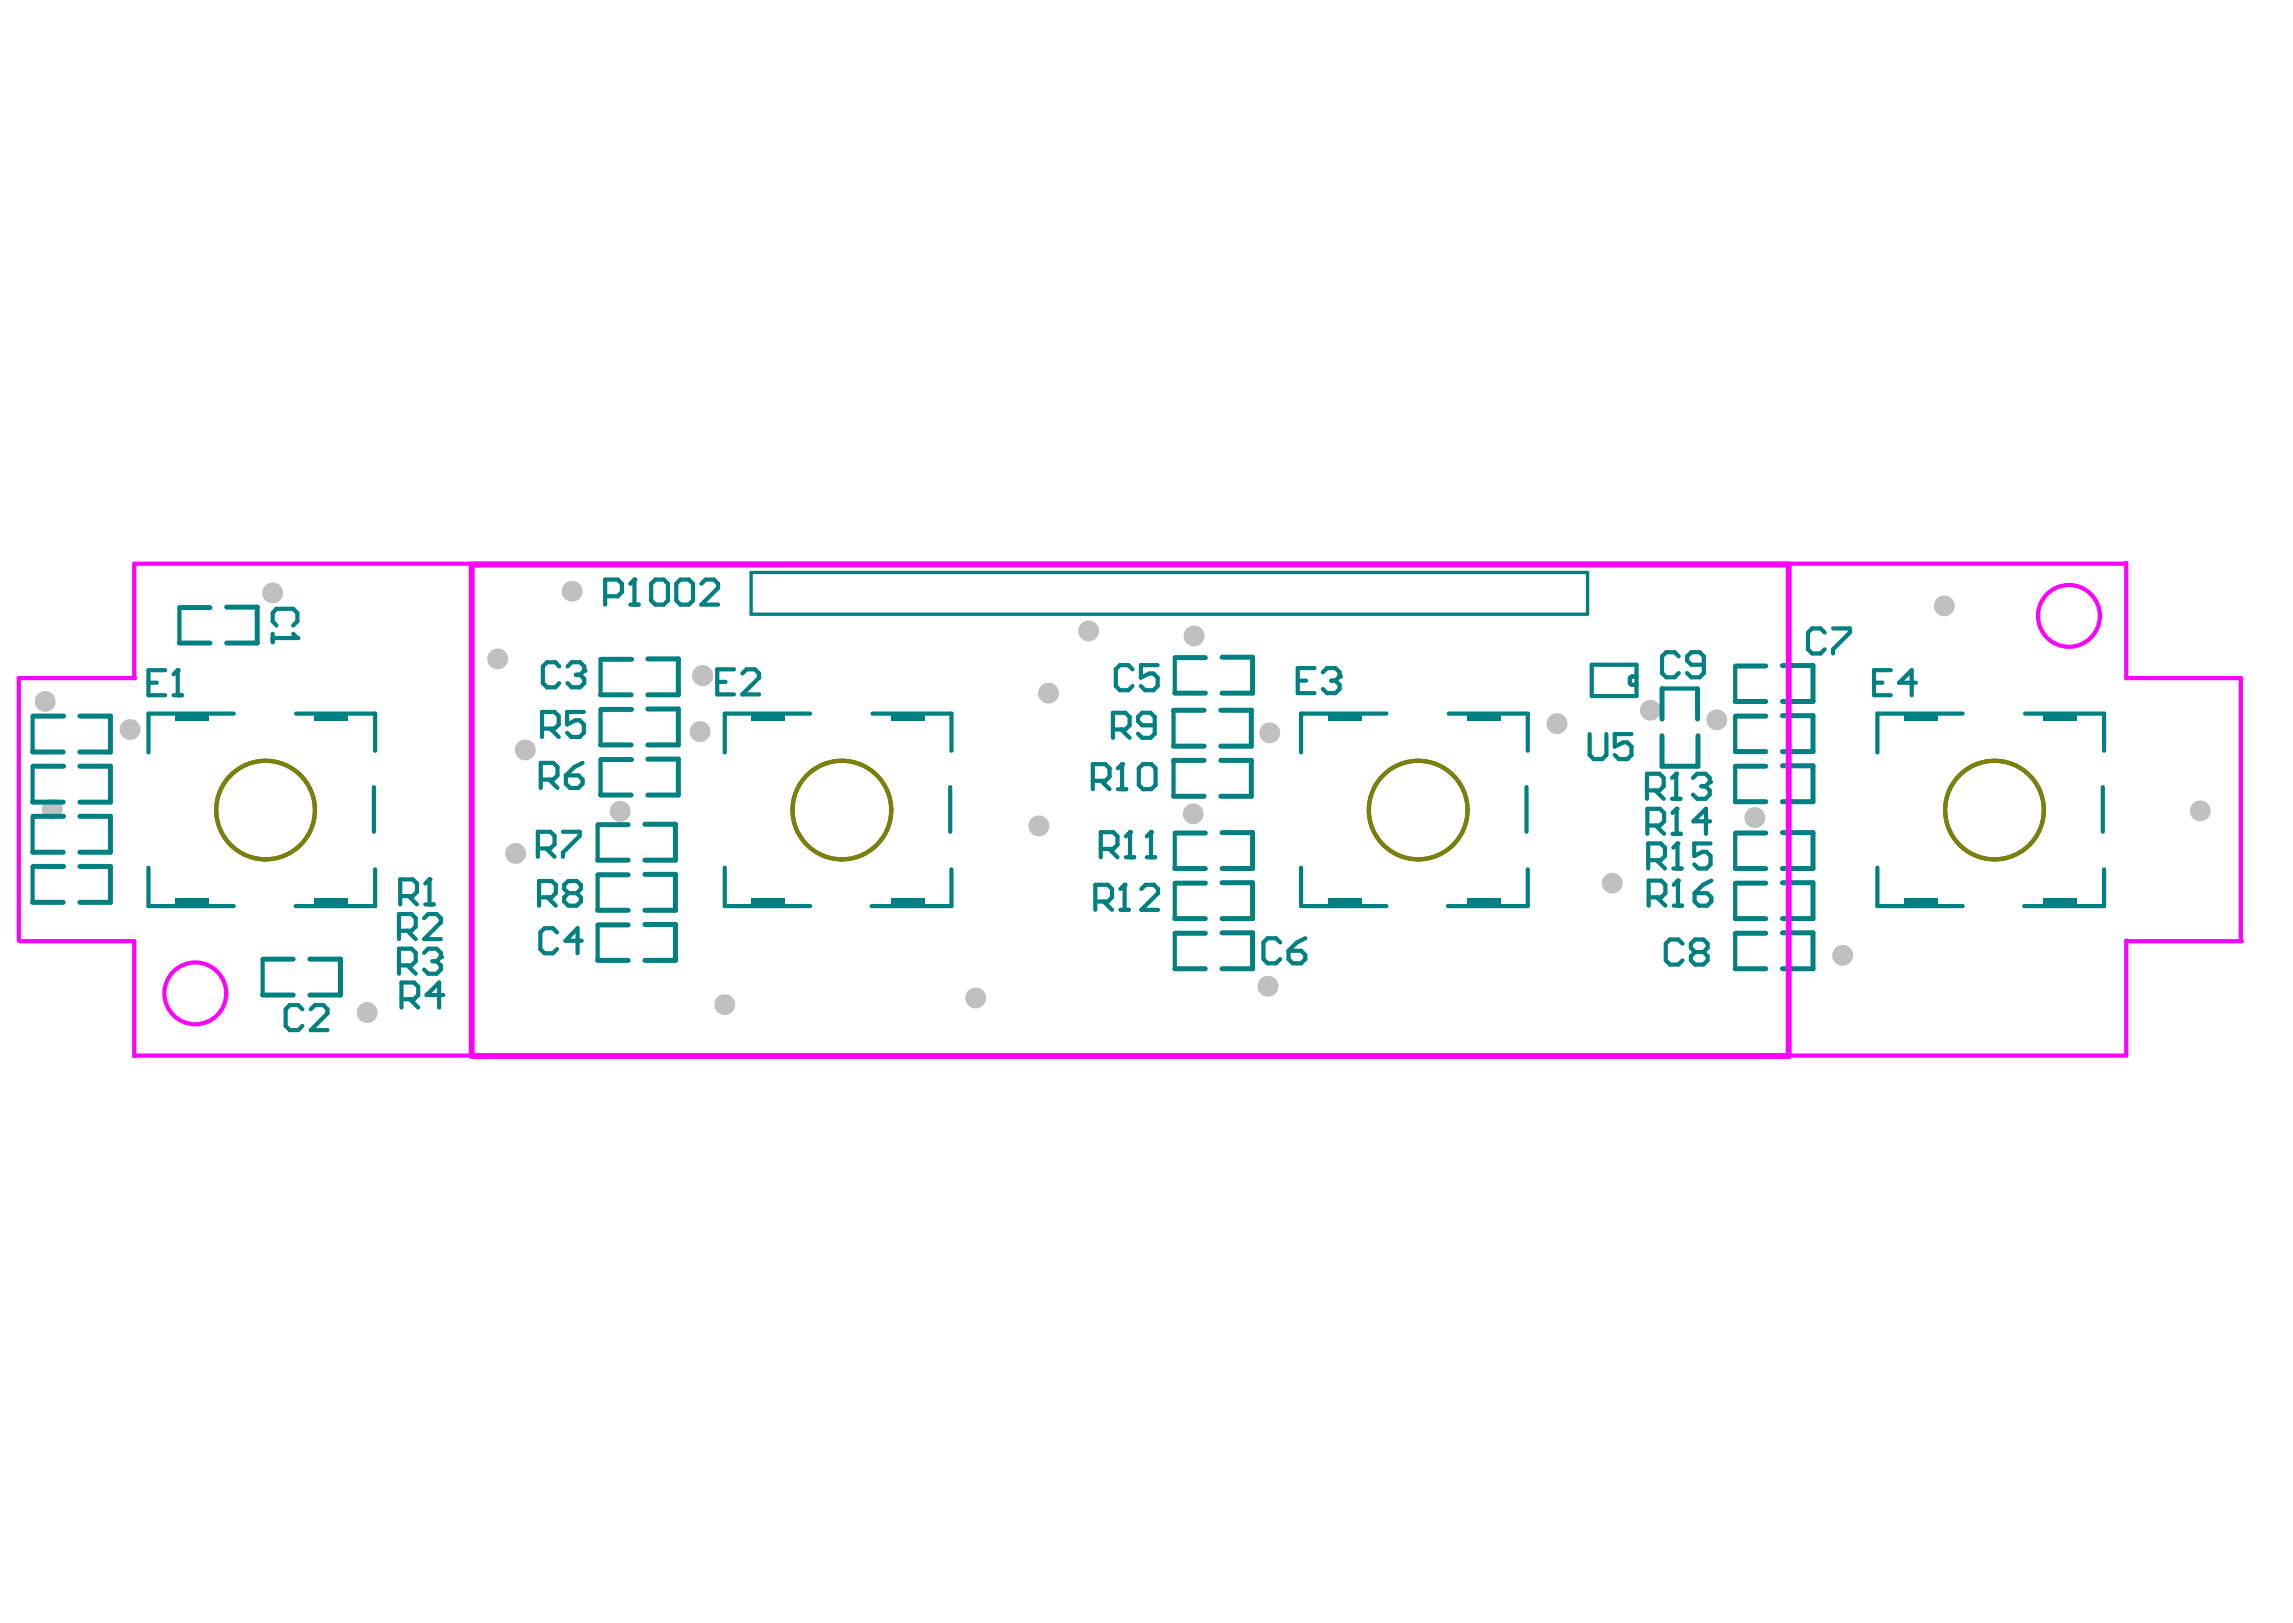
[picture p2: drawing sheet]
<svg xmlns="http://www.w3.org/2000/svg" width="840mm" height="594mm" viewBox="0 0 840 594" stroke-linecap="round" stroke-linejoin="round" font-family="sans-serif">
<path d="M820.5 248.2h-41.9v-42.2l-.2 .3h-729.2v41.9h-42.3v96M778.6 344.4v42l-729.4 .1v-42h-42M778.6 344.5h42.2" fill="none" stroke="#f0f" stroke-width="1.5"/>
<circle cx="49.2" cy="248.2" r=".77" fill="#f0f"/>
<g fill="none" stroke="#f0f" stroke-width="1.5">
<path d="M820.5 248.2v96l.3 .3"/>
<circle cx="757.6" cy="225.4" r="11.3"/>
<circle cx="71.5" cy="363.6" r="11.3"/>
</g>
<g fill="#c0c0c0">
<circle cx="209.5" cy="216.4" r="3.8"/>
<circle cx="398.6" cy="230.9" r="3.8"/>
<circle cx="604.3" cy="260" r="3.8"/>
<circle cx="188.8" cy="312.4" r="3.8"/>
<circle cx="134.5" cy="370.6" r="3.8"/>
<circle cx="99.8" cy="217" r="3.8"/>
<circle cx="16.5" cy="256.8" r="3.8"/>
<circle cx="47.6" cy="267" r="3.8"/>
<circle cx="182.2" cy="241.2" r="3.8"/>
<circle cx="192.3" cy="274.5" r="3.8"/>
<circle cx="257.3" cy="247.3" r="3.8"/>
<circle cx="256.4" cy="267.8" r="3.8"/>
<circle cx="265.4" cy="367.7" r="3.8"/>
<circle cx="357.3" cy="365.3" r="3.8"/>
<circle cx="380.4" cy="302.3" r="3.8"/>
<circle cx="383.9" cy="253.7" r="3.8"/>
<circle cx="464.9" cy="268.2" r="3.8"/>
<circle cx="437.2" cy="232.8" r="3.8"/>
<circle cx="464.3" cy="361" r="3.8"/>
<circle cx="590.3" cy="323.3" r="3.8"/>
<circle cx="711.9" cy="221.8" r="3.8"/>
<circle cx="805.7" cy="296.8" r="3.8"/>
<circle cx="674.7" cy="349.7" r="3.8"/>
<circle cx="570.1" cy="264.9" r="3.8"/>
<circle cx="628.6" cy="263.5" r="3.8"/>
<circle cx="642.6" cy="299.3" r="3.8"/>
<circle cx="436.9" cy="297.9" r="3.8"/>
<circle cx="227.1" cy="297" r="3.8"/>
<circle cx="19.1" cy="296.2" r="3.8"/>
</g>
<g fill="none" stroke="#008080" stroke-width="1.8">
<path d="M65.7 235.4h11.2M65.8 222.4h11.1M83 222.2h11.2v13.2h-11.2M219.9 254.3h11.2M220.1 259.7h11.1M220.1 241.3h11.1M237.2 241.2h11.2v13.1h-11.2M237.2 259.5h11.2v13.2h-11.2M429.7 260h11.2M430.2 253.7h11.1M430.3 240.7h11M447 260h11.2v13.1h-11.2"/>
<path d="M447.5 240.6h11.1v13.1h-11.1M608.6 252v11.2M621.6 252.2v11M635.4 256.8h11.1M635.5 243.8h11M652.7 243.6h11.2v13.2h-11.2M11.9 275.3h11.2M12.1 262.1h11.2M29.2 262.1h11.2v13.2h-11.2M219.9 272.7h11.2M220.1 278h11.1M237.2 277.9h11.2v13.1h-11.2"/>
<path d="M429.7 278.3h11.2M429.7 273.1h11.2M447 278.3h11.2v13.2h-11.2M608.6 269.3v11.2h13.1v-11.2M635.4 275.1h11.1M635.5 262.1h11M652.7 262h11.2v13.1h-11.2M11.9 293.6h11.2M12.1 298.8h11.2M12.1 280.5h11.2M29.2 280.5h11.2v13.1h-11.2M29.2 298.8h11.2v13.1h-11.2"/>
<path d="M219.9 291h11.2M429.7 291.5h11.2M635.4 293.5h11.1M635.5 280.5h11M652.7 280.3h11.2v13.2h-11.2M11.9 311.9h11.2M12.1 317.1h11.2M29.2 317.1h11.2v13.2h-11.2M218.8 314.9h11.2M219 301.9h11M236.1 301.7h11.2v13.2h-11.2M430.2 317.9h11.1"/>
<path d="M430.3 304.9h11M447.5 304.8h11.1v13.1h-11.1M635.4 317.9h11.1M635.5 304.9h11M652.7 304.8h11.2v13.1h-11.2M11.9 330.3h11.2M218.8 333.2h11.2M219 338.5h11M219 320.2h11M236.1 338.4h11.2v13.1h-11.2M236.1 320.1h11.2v13.1h-11.2M430.2 336.3h11.1"/>
<path d="M430.3 323.3h11M447.5 323.1h11.1v13.2h-11.1M635.4 336.3h11.1M635.5 323.3h11M652.7 323.1h11.2v13.2h-11.2M96.3 351.1h11M113.5 351.1h11.2v13.1h-11.2M218.8 351.5h11.2M430.2 354.6h11.1M430.3 341.6h11M447.5 341.4h11.1v13.2h-11.1M635.4 354.6h11.1"/>
<path d="M635.5 341.6h11M652.7 341.4h11.2v13.2h-11.2M96.2 364.2h11.1"/>
</g>
<g fill="none" stroke="#008080" stroke-width="1.5">
<path d="M65.7 222.4v13M219.9 241.3v13M219.9 259.7v13M430.2 240.7v13M582.8 243.3h16.4v11.5h-16.4zM599.2 247.6h-1.8l-.6 .6v1.8l.6 .7h1.8M608.6 252h13M635.4 243.8v13M11.9 262.3v13M85.6 261.2h-31.2v14.2M108.4 261.2h29v13.6M219.9 278v13"/>
<path d="M296.6 261.2h-31.2v14.2M319.4 261.2h29v13.6M429.7 260.1v13M429.7 278.5v13M507.7 261.2h-31.3v14.2M530.5 261.2h28.9v13.6M635.4 262.1v13M718.7 261.2h-31.3v14.2M741.5 261.2h28.9v13.6M11.9 280.6v13M11.9 299v12.9M136.9 288.1v16.4"/>
<path d="M347.9 288.1v16.4M559 288.1v16.4M635.4 280.5v13M770 288.1v16.4M11.9 317.3v13M54.4 317.6v14.1h31.2M137.4 318.2v13.5h-29.1M218.8 301.9v13M265.4 317.6v14.1h31.2M348.4 318.2v13.5h-29.3M430.2 304.9v13M476.4 317.6v14.1h31.3"/>
<path d="M559.4 318.2v13.5h-29.2M635.4 304.9v13M687.4 317.6v14.1h31.3M770.4 318.2v13.5h-29.2M218.8 320.2v13M218.8 338.5v13M430.2 323.3v13M635.4 323.3v13M96.2 351.1v13.1M430.2 341.6v13M635.4 341.6v13"/>
</g>
<path d="M275 209.5h306.3v15.3h-306.3z" fill="none" stroke="#008080" stroke-width="1.2"/>
<g fill="#008080">
<path d="M64.3 328.9h12.1v2.8h-12.1z" fill-rule="evenodd"/>
<path d="M115.3 328.9h12.1v2.8h-12.1z" fill-rule="evenodd"/>
<path d="M275.3 328.9h12.1v2.8h-12.1z" fill-rule="evenodd"/>
<path d="M697.4 328.9h12.1v2.8h-12.1z" fill-rule="evenodd"/>
<path d="M748.4 328.9h12.1v2.8h-12.1z" fill-rule="evenodd"/>
<path d="M326.3 328.9h12.1v2.8h-12.1z" fill-rule="evenodd"/>
<path d="M486.4 328.9h12.1v2.8h-12.1z" fill-rule="evenodd"/>
<path d="M537.4 328.9h12.1v2.8h-12.1z" fill-rule="evenodd"/>
<path d="M326.3 261.2h12.1v2.8h-12.1z" fill-rule="evenodd"/>
<path d="M486.4 261.2h12.1v2.8h-12.1z" fill-rule="evenodd"/>
<path d="M537.4 261.2h12.1v2.8h-12.1z" fill-rule="evenodd"/>
<path d="M697.4 261.2h12.1v2.8h-12.1z" fill-rule="evenodd"/>
<path d="M748.4 261.2h12.1v2.8h-12.1z" fill-rule="evenodd"/>
<path d="M64.3 261.2h12.1v2.8h-12.1z" fill-rule="evenodd"/>
<path d="M115.3 261.2h12.1v2.8h-12.1z" fill-rule="evenodd"/>
<path d="M275.3 261.2h12.1v2.8h-12.1z" fill-rule="evenodd"/>
</g>
<path d="M582.1 268.7v7.6l1.5 1.6h3.1l1.5-1.6v-7.6M597.4 268.7h-6.1v4.6l3-1.5h1.6l1.5 1.5v3l-1.5 1.6h-3.1l-1.5-1.6M146.1 353.4h4.6l1.5-1.6v-3l-1.5-1.5h-4.6v9.1M149.2 353.4l3 3M155.3 348.8l1.5-1.5h3.1l1.5 1.5v1.5M110.7 369.4l-1.5-1.5h-3.1l-1.5 1.5v6.1l1.5 1.6h3.1l1.5-1.6M113.8 369.4l1.5-1.5h3.1l1.5 1.5v1.5l-6.1 6.2h6.1M147 365.7h4.6l1.5-1.5v-3l-1.5-1.6h-4.6v9.2M150.1 365.7l3 3.1M162.3 364.2h-6.1l4.6-4.6v9.2" fill="none" stroke="#008080" stroke-width="1.5"/>
<circle cx="161.4" cy="350.3" r=".77" fill="#008080"/>
<path d="M146.6 328h4.5l1.6-1.5v-3.1l-1.6-1.5h-4.5v9.2M149.6 328l3.1 3.1M155.3 336.1l1.5-1.5h3.1l1.5 1.5v1.5l-6.1 6.1h6.1M155.7 331.1h3.1M157.3 321.9v9.2M146.1 340.7h4.6l1.5-1.5v-3.1l-1.5-1.5h-4.6v9.1M149.2 340.7l3 3M158.3 351.8h1.6M159.9 351.8l1.5 1.6v1.5l-1.5 1.5h-3.1l-1.5-1.5M161.4 350.3l-1.5 1.5M204 341.3l-1.6-1.5h-3l-1.5 1.5v6.1l1.5 1.5h3l1.6-1.5M213 344.4h-6l4.5-4.6v9.1" fill="none" stroke="#008080" stroke-width="1.5"/>
<circle cx="157.3" cy="321.9" r=".77" fill="#008080"/>
<g fill="none" stroke="#008080" stroke-width="1.5">
<path d="M213.3 279.2l-3 1.6-3.1 3M198 285.4h4.6l1.5-1.6v-3l-1.5-1.6h-4.6v9.2M201.1 285.4l3 3M207.2 283.8h4.6l1.5 1.6v1.5l-1.5 1.5h-3.1l-1.5-1.5zM196.9 310.6h4.6l1.6-1.6v-3l-1.6-1.5h-4.6v9.1M200 310.6l3.1 3M206.1 304.5h6.1v1.5l-6.1 6.1v1.5M157.3 321.9l-1.6 1.5M197.4 328.5h4.6l1.5-1.6v-3l-1.5-1.4h-4.6v9M200.5 328.5l3 3M208.1 326.9l-1.5-1.5v-1.5l1.5-1.4h3.1l1.5 1.4v1.5l-1.5 1.5M208.1 326.9l-1.5 1.6v1.5l1.5 1.5h3.1l1.5-1.5v-1.5l-1.5-1.6"/>
<path d="M208.1 326.9h3.1M603.7 328.5h4.6l1.5-1.6v-3l-1.5-1.6h-4.6v9.2M606.7 328.5l3.1 3M612.9 331.5h3M614.4 322.3v9.2M616.1 345.4l-1.6-1.5h-3l-1.6 1.5v6.1l1.6 1.6h3l1.6-1.6M620.7 348.5l-1.6-1.5v-1.6l1.6-1.5h3l1.6 1.5v1.6l-1.6 1.5M620.7 348.5l-1.6 1.5v1.5l1.6 1.6h3l1.6-1.6v-1.5l-1.6-1.5M620.7 348.5h3"/>
</g>
<circle cx="614.4" cy="322.3" r=".77" fill="#008080"/>
<path d="M603.5 314.9h4.6l1.5-1.6v-3l-1.5-1.6h-4.6v9.2M606.6 314.9l3 3M612.7 317.9h3.1M614.2 308.7v9.2M614.4 322.3l-1.5 1.6M620.5 326.9h4.6l1.5 1.6v1.5l-1.5 1.5h-3.1l-1.5-1.5zM626.6 322.3l-3 1.6-3.1 3" fill="none" stroke="#008080" stroke-width="1.5"/>
<circle cx="614.2" cy="308.7" r=".77" fill="#008080"/>
<path d="M613.9 296.1v9.1M603.2 302.2h4.6l1.5-1.6v-3l-1.5-1.5h-4.6v9.1M606.3 302.2l3 3M612.4 305.2h3.1M614.2 308.7l-1.5 1.6M626.3 308.7h-5.9v4.6l3-1.5h1.4l1.5 1.5v3.1l-1.5 1.5h-2.9l-1.5-1.5" fill="none" stroke="#008080" stroke-width="1.5"/>
<circle cx="613.9" cy="296.1" r=".77" fill="#008080"/>
<path d="M603.1 289.3h4.6l1.5-1.5v-3.1l-1.5-1.5h-4.6v9.2M606.1 289.3l3.1 3.1M612.2 292.4h3.1M613.8 283.2v9.2M613.9 296.1l-1.5 1.5M626.2 300.6h-6.1l4.5-4.5v9.1" fill="none" stroke="#008080" stroke-width="1.5"/>
<circle cx="613.8" cy="283.2" r=".77" fill="#008080"/>
<path d="M613.8 283.2l-1.6 1.5M619.9 284.7l1.5-1.5h3.1l1.5 1.5v1.6" fill="none" stroke="#008080" stroke-width="1.5"/>
<circle cx="626" cy="286.3" r=".77" fill="#008080"/>
<path d="M623 287.8h1.5M624.5 287.8l1.5 1.5v1.6l-1.5 1.5h-3.1l-1.5-1.5M626 286.3l-1.5 1.5M401.1 330h4.6l1.5-1.5v-3.1l-1.5-1.5h-4.6v9.1M404.1 330l3.1 3M410.3 333h3M411.8 323.9v9.1" fill="none" stroke="#008080" stroke-width="1.5"/>
<circle cx="411.8" cy="323.9" r=".77" fill="#008080"/>
<path d="M403.1 310.7h4.6l1.5-1.5v-3.1l-1.5-1.5h-4.6v9.2M406.1 310.7l3.1 3.1M412.2 313.8h3.1M413.8 304.6v9.2M411.8 323.9l-1.5 1.5M417.9 325.4l1.5-1.5h3.1l1.5 1.5v1.5l-6.1 6.1h6.1" fill="none" stroke="#008080" stroke-width="1.5"/>
<circle cx="413.8" cy="304.6" r=".77" fill="#008080"/>
<path d="M413.8 304.6l-1.6 1.5M419.9 313.8h3.1M421.4 304.6v9.2" fill="none" stroke="#008080" stroke-width="1.5"/>
<circle cx="421.4" cy="304.6" r=".77" fill="#008080"/>
<path d="M410.9 279.7v9.2M400.1 285.8h4.6l1.6-1.5v-3.1l-1.6-1.5h-4.6v9.2M403.2 285.8l3.1 3.1M409.3 288.9h3.1M421.4 304.6l-1.5 1.5" fill="none" stroke="#008080" stroke-width="1.5"/>
<circle cx="410.9" cy="279.7" r=".77" fill="#008080"/>
<g fill="none" stroke="#008080" stroke-width="1.5">
<path d="M414.7 245l-1.5-1.5h-3.1l-1.5 1.5v6.1l1.5 1.5h3.1l1.5-1.5M423.9 243.5h-6.1v4.6l3-1.6h1.6l1.5 1.6v3l-1.5 1.5h-3.1l-1.5-1.5M475.2 249.1h3M481.3 244.5h-6.1v9.2h6.1M484.4 246.1l1.5-1.6h3.1l1.5 1.6v1.5M407.5 267h4.6l1.5-1.5v-3.1l-1.5-1.5h-4.6v9.2M410.6 267l3 3.1M410.9 279.7l-1.6 1.5M422.8 265.5h-4.6l-1.5-1.5v-1.6l1.5-1.5h3.1l1.5 1.5v6.1l-1.5 1.6h-3.1l-1.5-1.6M417 281.2l1.5-1.5h3.1l1.5 1.5v6.1l-1.5 1.6h-3.1l-1.5-1.6zM468.8 345l-1.6-1.6h-3l-1.6 1.6v6.1l1.6 1.5h3l1.6-1.5M471.8 348h4.6l1.5 1.5v1.6l-1.5 1.5h-3.1l-1.5-1.5z"/>
<path d="M477.9 343.4l-3 1.6-3.1 3"/>
</g>
<circle cx="490.5" cy="247.6" r=".77" fill="#008080"/>
<g fill="none" stroke="#008080" stroke-width="1.5">
<path d="M668.1 231.6l-1.5-1.6h-3.1l-1.5 1.6v6.1l1.5 1.5h3.1l1.5-1.5M671.2 230h6.1v1.6l-6.1 6.1v1.5M54.4 249.9h3M60.5 245.3h-6.1v9.2h6.1M63.6 254.5h3M65.1 245.3v9.2M487.4 249.1h1.6M489 249.1l1.5 1.6v1.5l-1.5 1.5h-3.1l-1.5-1.5M490.5 247.6l-1.5 1.5M614.7 240.3l-1.5-1.6h-3.1l-1.5 1.6v6.1l1.5 1.5h3.1l1.5-1.5M623.9 243.3h-4.6l-1.5-1.5v-1.5l1.5-1.6h3.1l1.5 1.6v6.1l-1.5 1.5h-3.1l-1.5-1.5M686.2 249.9h3.1"/>
<path d="M692.3 245.3h-6.1v9.2h6.1M701.5 249.9h-6.1l4.6-4.6v9.2M198.5 266.7h4.6l1.5-1.5v-3.1l-1.5-1.5h-4.6v9.2M201.5 266.7l3.1 3.1M213.8 260.6h-6.1v4.6l3-1.5h1.5l1.6 1.5v3l-1.6 1.6h-3l-1.5-1.6"/>
</g>
<circle cx="65.1" cy="245.3" r=".77" fill="#008080"/>
<path d="M65.1 245.3l-1.5 1.5M204.7 243.9l-1.3-1.5h-3.1l-1.5 1.5v6.1l1.5 1.6h3.1l1.3-1.6M207.8 243.9l1.5-1.5h3.1l1.5 1.5v1.6" fill="none" stroke="#008080" stroke-width="1.5"/>
<circle cx="213.9" cy="245.5" r=".77" fill="#008080"/>
<path d="M99.8 232v3.1M99.8 233.5h9.1M101.2 229l-1.4-1.6v-3l1.4-1.6h6.1l1.6 1.6v3l-1.6 1.6M210.9 247h1.5M212.4 247l1.5 1.5v1.5l-1.5 1.6h-3.1l-1.5-1.6M213.9 245.5l-1.5 1.5" fill="none" stroke="#008080" stroke-width="1.5"/>
<circle cx="108.9" cy="233.5" r=".77" fill="#008080"/>
<path d="M221.6 218.3h4.6l1.5-1.6v-3l-1.5-1.6h-4.6v9.2M232.3 212.1v9.2M107.3 232l1.6 1.5M230.8 221.3h3M262.6 249.6h3.1M268.8 245h-6.2v9.2h6.2M271.8 246.5l1.6-1.5h3l1.5 1.5v1.6l-6.1 6.1h6.1" fill="none" stroke="#008080" stroke-width="1.5"/>
<circle cx="232.3" cy="212.1" r=".77" fill="#008080"/>
<g fill="none" stroke="#008080" stroke-width="1.5">
<path d="M232.3 212.1l-1.5 1.6M238.4 213.7l1.6-1.6h3l1.6 1.6v6.1l-1.6 1.5h-3l-1.6-1.5zM247.6 213.7l1.6-1.6h3l1.5 1.6v6.1l-1.5 1.5h-3l-1.6-1.5zM256.8 213.7l1.5-1.6h3.1l1.5 1.6v1.5l-6.1 6.1h6.1"/>
<circle cx="97.3" cy="296.5" r="18.1"/>
<circle cx="308.3" cy="296.5" r="18.1"/>
<circle cx="519.3" cy="296.5" r="18.1"/>
<circle cx="730.3" cy="296.5" r="18.1"/>
</g>
<g fill="none" stroke="#808000" stroke-width="1.5">
<circle cx="97.3" cy="296.5" r="18.1"/>
<circle cx="308.3" cy="296.5" r="18.1"/>
<circle cx="519.3" cy="296.5" r="18.1"/>
<circle cx="730.3" cy="296.5" r="18.1"/>
</g>
<path d="M172.7 206.6h482.3v179.9h-482.3z" fill="none" stroke="#f0f" stroke-width="2.1"/>
</svg>
